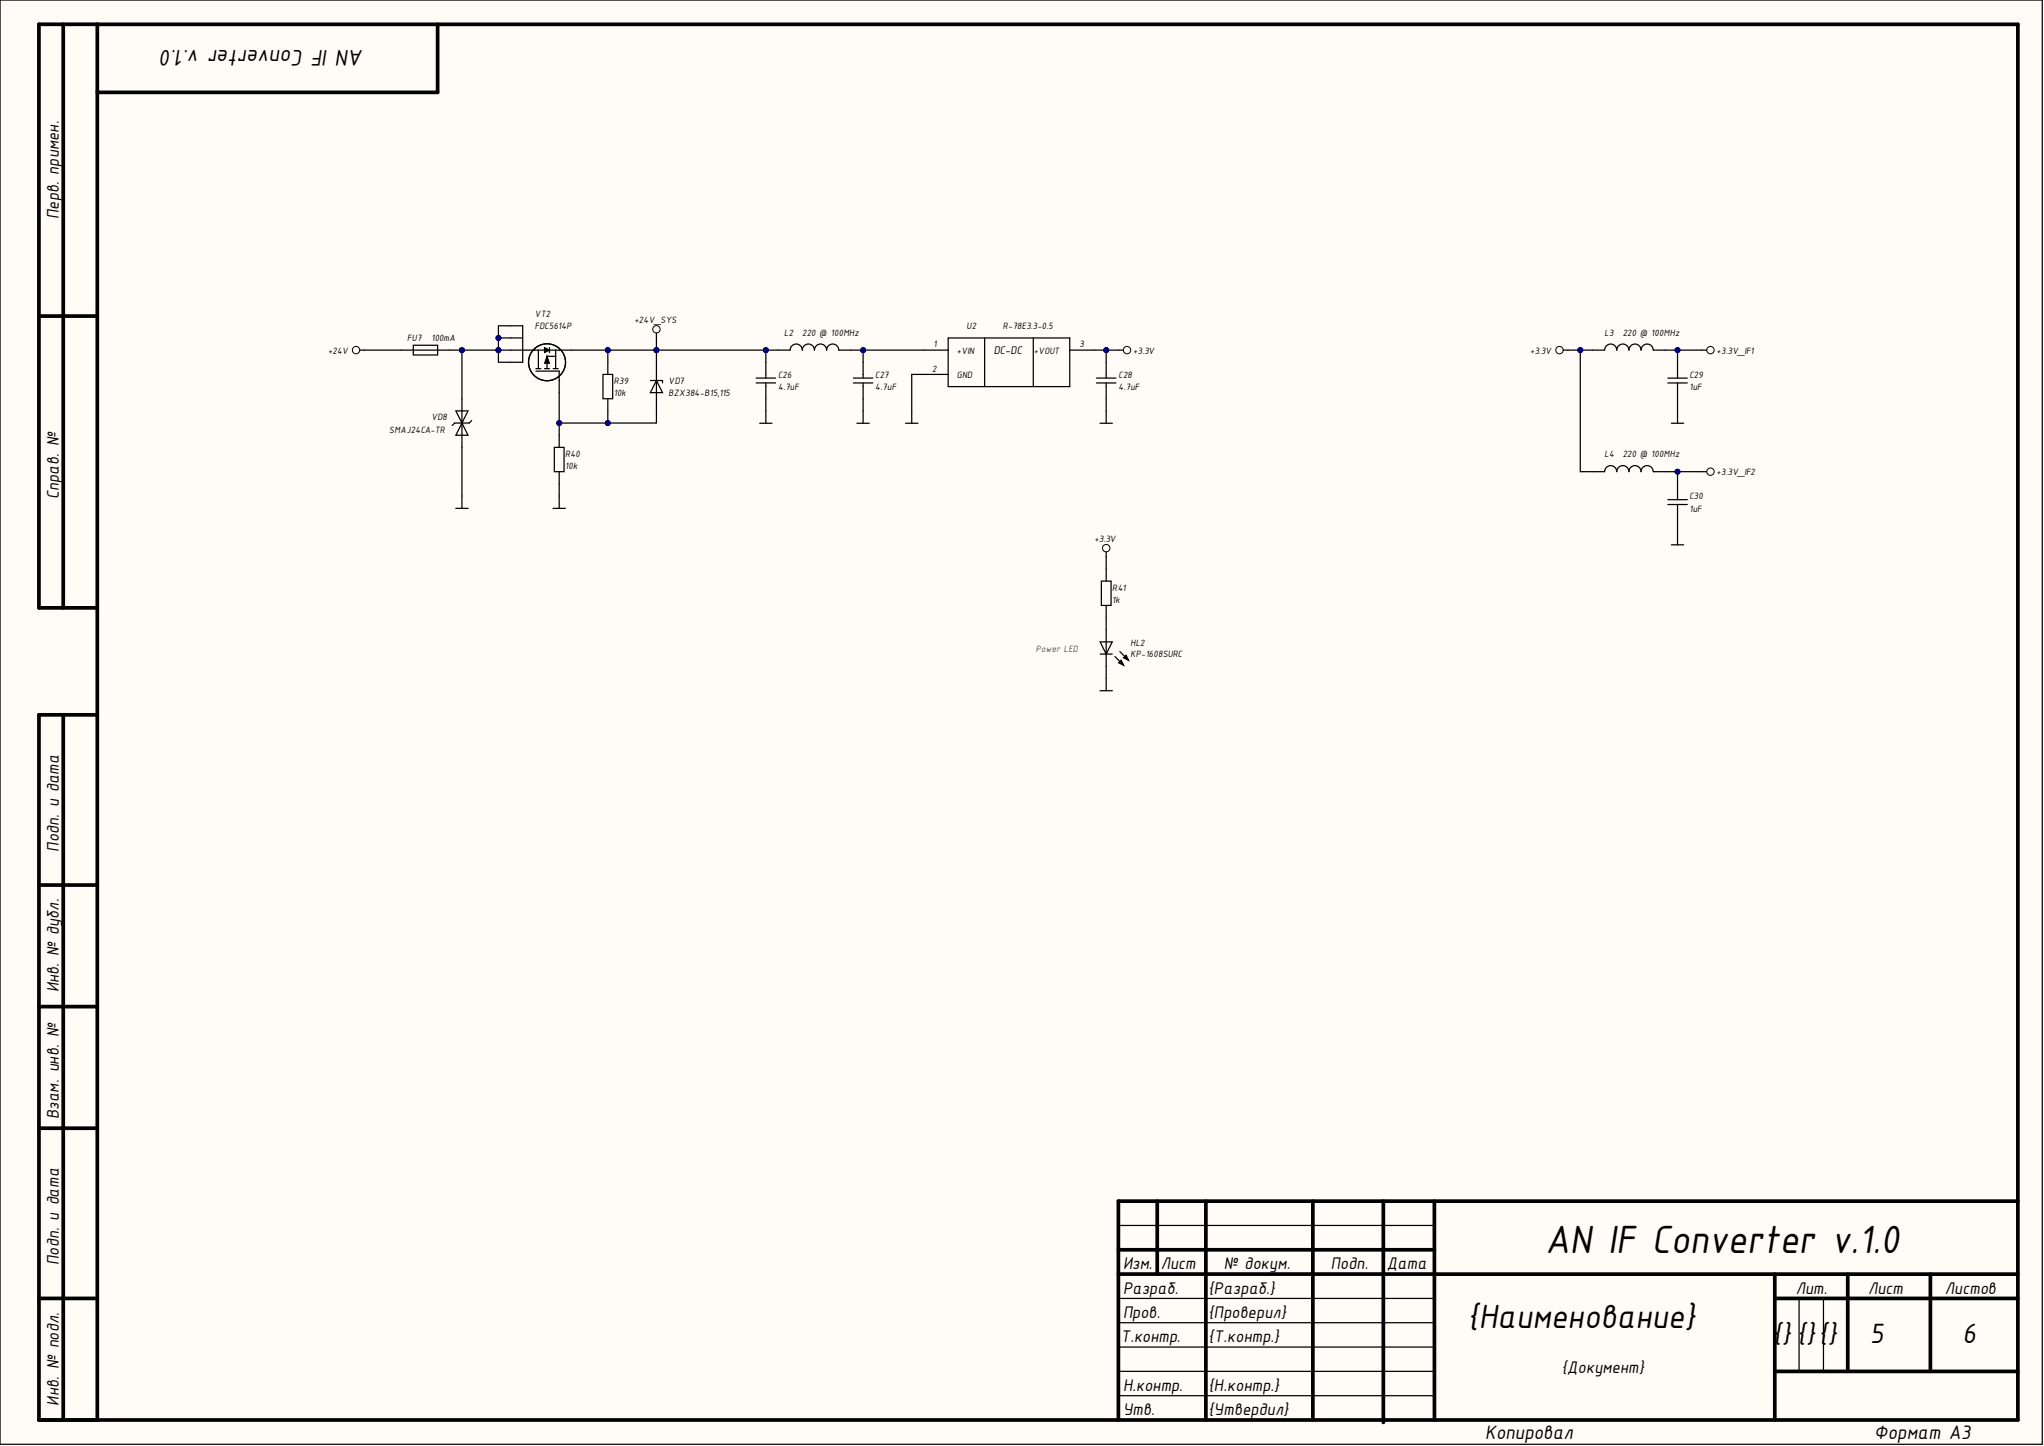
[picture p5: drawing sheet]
<svg xmlns="http://www.w3.org/2000/svg" width="420mm" height="297mm" viewBox="0 0 420 297" stroke-linecap="round" stroke-linejoin="round" font-family="sans-serif">
<defs><g id="words">
<text font-size="8.8" x="317.4" y="257.4">AN IF Converter v.1.0</text>
<text font-size="7.5" x="301.3" y="272.8">{Наименование}</text>
<g font-size="6.2">
<text x="364" y="275.9">{} {}{}</text>
<text x="384.1" y="275.9">5</text>
<text x="403" y="275.9">6</text>
</g>
<text font-size="5.1" x="74.7" y="10.2" transform="rotate(-180 74.7 10.2)">AN IF Converter v.1.0</text>
<g font-size="4.4">
<text x="305.1" y="295.6">Копировал</text>
<text x="385" y="295.6">Формат А3</text>
</g>
<g font-size="3.8">
<text x="12.1" y="45" transform="rotate(-90 12.1 45)">Перв. примен.</text>
<text x="12.1" y="102.5" transform="rotate(-90 12.1 102.5)">Справ. №</text>
<text x="12.1" y="175" transform="rotate(-90 12.1 175)">Подп. и дата</text>
<text x="12.1" y="203.8" transform="rotate(-90 12.1 203.8)">Инв. № дубл.</text>
<text x="12.1" y="229.9" transform="rotate(-90 12.1 229.9)">Взам. инв. №</text>
<text x="12.1" y="259.9" transform="rotate(-90 12.1 259.9)">Подп. и дата</text>
<text x="230.7" y="260.7">Изм.</text>
<text x="238.4" y="260.7">Лист</text>
<text x="251.4" y="260.7">№ докум.</text>
<text x="273.3" y="260.7">Подп.</text>
<text x="284.8" y="260.7">Дата</text>
<text x="230.7" y="265.7">Разраб.</text>
<text x="248.2" y="265.7">{Разраб.}</text>
<text x="368.8" y="265.7">Лит.</text>
<text x="383.7" y="265.7">Лист</text>
<text x="399.4" y="265.7">Листов</text>
<text x="230.2" y="275.7">Т.контр.</text>
<text x="230.7" y="270.7">Пров.</text>
<text x="248.2" y="270.7">{Проверил}</text>
<text x="248.2" y="275.7">{Т.контр.}</text>
<text x="230.7" y="285.8">Н.контр.</text>
<text x="248.2" y="285.8">{Н.контр.}</text>
<text x="320.7" y="282.1">{Документ}</text>
<text x="12.1" y="288.7" transform="rotate(-90 12.1 288.7)">Инв. № подл.</text>
<text x="230.7" y="290.8">Утв.</text>
<text x="248.2" y="290.8">{Утвердил}</text>
</g>
<text font-size="2.5" x="204.1" y="72.8">DC-DC</text>
<g font-size="2.1">
<text x="109.8" y="65.1">VT2</text>
<text x="83.6" y="70.1">FU7</text>
<text x="88.6" y="70.1">100mA</text>
<text x="109.8" y="67.7">FDC5614P</text>
<text x="130.3" y="66.4">+24V_SYS</text>
<text x="161.1" y="68.9">L2</text>
<text x="164.8" y="68.9">220 @ 100MHz</text>
<text x="191.8" y="71.4">1</text>
<text x="198.5" y="67.7">U2</text>
<text x="206" y="67.7">R-78E3.3-0.5</text>
<text x="221.7" y="71.4">3</text>
<text x="329.6" y="68.9">L3</text>
<text x="333.3" y="68.9">220 @ 100MHz</text>
<text x="67.4" y="72.6">+24V</text>
<text x="159.8" y="77.6">C26</text>
<text x="179.8" y="77.6">C27</text>
<text x="191.4" y="76.4">2</text>
<text x="196.5" y="77.6">GND</text>
<text x="196.5" y="72.6">+VIN</text>
<text x="212.3" y="72.6">+VOUT</text>
<text x="229.7" y="77.6">C28</text>
<text x="232.8" y="72.6">+3.3V</text>
<text x="314.3" y="72.6">+3.3V</text>
<text x="347" y="77.6">C29</text>
<text x="352.6" y="72.6">+3.3V_IF1</text>
<text x="126.1" y="78.9">R39</text>
<text x="126.1" y="81.4">10k</text>
<text x="137.3" y="78.9">VD7</text>
<text x="137.3" y="81.4">BZX384-B15,115</text>
<text x="159.8" y="80.2">4.7uF</text>
<text x="179.8" y="80.2">4.7uF</text>
<text x="229.7" y="80.2">4.7uF</text>
<text x="347" y="80.2">1uF</text>
<text x="79.9" y="88.9">SMAJ24CA-TR</text>
<text x="88.6" y="86.3">VD8</text>
<text x="116.1" y="93.9">R40</text>
<text x="329.6" y="93.9">L4</text>
<text x="333.3" y="93.9">220 @ 100MHz</text>
<text x="116.1" y="96.3">10k</text>
<text x="352.6" y="97.6">+3.3V_IF2</text>
<text x="347" y="102.6">C30</text>
<text x="347" y="105.1">1uF</text>
<text x="224.8" y="111.3">+3.3V</text>
<text x="228.5" y="121.4">R41</text>
<text x="228.5" y="123.8">1k</text>
<text x="232.2" y="132.6">HL2</text>
<text x="232.2" y="135.1">KP-1608SURC</text>
</g>
<text font-size="2.1" fill="#f00" x="212.7" y="133.9">Power LED</text>
</g></defs>
<g fill="#fffcf8">
<path d="M0 0h419.4v296.7h-419.4z" fill-rule="evenodd"/>
<path d="M0 0h419.4v296.7h-419.4z" fill-rule="evenodd"/>
</g>
<g fill="none" stroke="#000" stroke-width=".76">
<path d="M13 5v119.9M20 5v286.7M89.9 5v14h-69.9M8 64.9h12M20 124.9h-12v-119.9h406.4v286.7h-406.4v-144.9h12M13 146.8v144.9M8 181.8h12M8 206.8h12M8 231.8h12M229.7 256.7h64.9M237.7 246.7v15M247.7 246.7v45"/>
<path d="M269.6 246.7v45M284.1 246.7v45.5M294.6 246.7v45M414.4 246.7h-184.7v45M8 266.7h12M229.7 261.7h184.7M364.5 261.7v30M364.5 266.7h49.9M379.5 261.7v20M396.5 261.7v20M364.5 281.7h49.9"/>
</g>
<g fill="none" stroke="#000" stroke-width=".25">
<path d="M0 0h419.4v296.7h-419.4zM73.9 71.9h1M82.4 71.9h10M84.9 70.9h5v2h-5zM123.8 76.9h2v5h-2zM124.8 74.4v2.5M133.6 78.2h2.5v.5M134.8 78.2l1.3 2.5h-2.5zM134.8 75.7v7.5M321.1 71.9h1M327.1 71.9h2.5a1.25 1.25 0 0 1 1.2-1.2 1.25 1.25 0 0 1 1.3 1.2 1.25 1.25 0 0 1 1.2-1.2 1.25 1.25 0 0 1 1.3 1.2 1.25 1.25 0 0 1 1.2-1.2 1.25 1.25 0 0 1 1.2 1.2 1.25 1.25 0 0 1 1.3-1.2 1.25 1.25 0 0 1 1.2 1.2h11M93.6 84.4h2.5l-1.2 2.5z"/>
<path d="M94.9 86.9l1.2 2.5h-2.5zM94.9 81.9v10M96.9 86.4l-.5 .5h-3l-.5 .5M113.9 91.9h1.9v5h-1.9zM114.8 89.4v2.5M114.8 96.9v2.5M124.8 81.9v2.5M327.1 96.9h2.5a1.25 1.25 0 0 1 1.2-1.3 1.25 1.25 0 0 1 1.3 1.3 1.25 1.25 0 0 1 1.2-1.3 1.25 1.25 0 0 1 1.3 1.3 1.25 1.25 0 0 1 1.2-1.3 1.25 1.25 0 0 1 1.2 1.3 1.25 1.25 0 0 1 1.3-1.3 1.25 1.25 0 0 1 1.2 1.3h2.5M343.3 86.9h2.5M344.5 84.4v2.5M349.5 96.9h1M93.6 104.4h2.5"/>
<path d="M94.9 101.9v2.5M113.6 104.4h2.5M114.8 101.9v2.5M343.3 111.9h2.5M344.5 109.4v2.5M229.7 251.7h64.9M229.7 276.7h64.9M229.7 271.7h64.9M229.7 266.7h64.9M369.5 266.7v15M374.5 266.7v15M229.7 286.7h64.9"/>
<path d="M229.7 281.7h64.9"/>
</g>
<g fill="none" stroke="#000" stroke-width=".21">
<circle cx="73.1" cy="71.9" r=".76"/>
<circle cx="320.3" cy="71.9" r=".76"/>
<circle cx="351.3" cy="71.9" r=".76"/>
<circle cx="351.3" cy="96.9" r=".76"/>
</g>
<circle cx="344.5" cy="71.9" r=".51" fill="#000080"/>
<circle cx="344.5" cy="71.9" r=".51" fill="none" stroke="#000080" stroke-width=".21"/>
<path d="M344.5 71.9v2.5" fill="none" stroke="#000" stroke-width=".25"/>
<circle cx="344.5" cy="71.9" r=".51" fill="#000080"/>
<circle cx="344.5" cy="71.9" r=".51" fill="none" stroke="#000080" stroke-width=".21"/>
<path d="M342 96.9h7.5" fill="none" stroke="#000" stroke-width=".25"/>
<circle cx="344.5" cy="96.9" r=".51" fill="#000080"/>
<circle cx="344.5" cy="96.9" r=".51" fill="none" stroke="#000080" stroke-width=".21"/>
<path d="M344.5 96.9v2.5" fill="none" stroke="#000" stroke-width=".25"/>
<circle cx="344.5" cy="96.9" r=".51" fill="#000080"/>
<circle cx="344.5" cy="96.9" r=".51" fill="none" stroke="#000080" stroke-width=".21"/>
<path d="M322.1 71.9h5" fill="none" stroke="#000" stroke-width=".25"/>
<circle cx="324.6" cy="71.9" r=".51" fill="#000080"/>
<circle cx="324.6" cy="71.9" r=".51" fill="none" stroke="#000080" stroke-width=".21"/>
<path d="M324.6 71.9v25h2.5" fill="none" stroke="#000" stroke-width=".25"/>
<circle cx="324.6" cy="71.9" r=".51" fill="#000080"/>
<circle cx="324.6" cy="71.9" r=".51" fill="none" stroke="#000080" stroke-width=".21"/>
<path d="M74.9 71.9h7.5M92.4 71.9h2.5v10M344.5 81.9v2.5M344.5 106.9v2.5" fill="none" stroke="#000" stroke-width=".25"/>
<circle cx="94.9" cy="71.9" r=".51" fill="#000080"/>
<circle cx="94.9" cy="71.9" r=".51" fill="none" stroke="#000080" stroke-width=".21"/>
<path d="M104.9 66.9h-2.5v7.5h2.5M94.9 91.9v10" fill="none" stroke="#000" stroke-width=".25"/>
<circle cx="102.4" cy="69.4" r=".51" fill="#000080"/>
<circle cx="102.4" cy="69.4" r=".51" fill="none" stroke="#000080" stroke-width=".21"/>
<circle cx="102.4" cy="71.9" r=".51" fill="#000080"/>
<circle cx="102.4" cy="71.9" r=".51" fill="none" stroke="#000080" stroke-width=".21"/>
<path d="M102.4 71.9h2.5" fill="none" stroke="#000" stroke-width=".25"/>
<circle cx="102.4" cy="71.9" r=".51" fill="#000080"/>
<circle cx="102.4" cy="71.9" r=".51" fill="none" stroke="#000080" stroke-width=".21"/>
<path d="M102.4 69.4h2.5" fill="none" stroke="#000" stroke-width=".25"/>
<circle cx="102.4" cy="69.4" r=".51" fill="#000080"/>
<circle cx="102.4" cy="69.4" r=".51" fill="none" stroke="#000080" stroke-width=".21"/>
<path d="M94.9 71.9h7.5" fill="none" stroke="#000" stroke-width=".25"/>
<circle cx="102.4" cy="71.9" r=".51" fill="#000080"/>
<circle cx="102.4" cy="71.9" r=".51" fill="none" stroke="#000080" stroke-width=".21"/>
<circle cx="94.9" cy="71.9" r=".51" fill="#000080"/>
<circle cx="94.9" cy="71.9" r=".51" fill="none" stroke="#000080" stroke-width=".21"/>
<path d="M117.3 71.9h17.5v3.8" fill="none" stroke="#000" stroke-width=".25"/>
<circle cx="124.8" cy="71.9" r=".51" fill="#000080"/>
<circle cx="124.8" cy="71.9" r=".51" fill="none" stroke="#000080" stroke-width=".21"/>
<circle cx="134.8" cy="71.9" r=".51" fill="#000080"/>
<circle cx="134.8" cy="71.9" r=".51" fill="none" stroke="#000080" stroke-width=".21"/>
<path d="M114.8 80.7v6.2h20v-3.7" fill="none" stroke="#000" stroke-width=".25"/>
<circle cx="124.8" cy="86.9" r=".51" fill="#000080"/>
<circle cx="124.8" cy="86.9" r=".51" fill="none" stroke="#000080" stroke-width=".21"/>
<circle cx="114.8" cy="86.9" r=".51" fill="#000080"/>
<circle cx="114.8" cy="86.9" r=".51" fill="none" stroke="#000080" stroke-width=".21"/>
<path d="M124.8 71.9v2.5" fill="none" stroke="#000" stroke-width=".25"/>
<circle cx="124.8" cy="71.9" r=".51" fill="#000080"/>
<circle cx="124.8" cy="71.9" r=".51" fill="none" stroke="#000080" stroke-width=".21"/>
<path d="M124.8 84.4v2.5" fill="none" stroke="#000" stroke-width=".25"/>
<circle cx="124.8" cy="86.9" r=".51" fill="#000080"/>
<circle cx="124.8" cy="86.9" r=".51" fill="none" stroke="#000080" stroke-width=".21"/>
<path d="M114.8 86.9v2.5" fill="none" stroke="#000" stroke-width=".25"/>
<circle cx="114.8" cy="86.9" r=".51" fill="#000080"/>
<circle cx="114.8" cy="86.9" r=".51" fill="none" stroke="#000080" stroke-width=".21"/>
<path d="M134.8 68.4v3.5M114.8 99.4v2.5" fill="none" stroke="#000" stroke-width=".25"/>
<circle cx="134.8" cy="67.6" r=".76" fill="none" stroke="#000" stroke-width=".21"/>
<circle cx="134.8" cy="71.9" r=".51" fill="#000080"/>
<circle cx="134.8" cy="71.9" r=".51" fill="none" stroke="#000080" stroke-width=".21"/>
<path d="M159.8 71.9h2.5a1.25 1.25 0 0 1 1.2-1.2 1.25 1.25 0 0 1 1.3 1.2 1.25 1.25 0 0 1 1.2-1.2 1.25 1.25 0 0 1 1.3 1.2 1.25 1.25 0 0 1 1.2-1.2 1.25 1.25 0 0 1 1.3 1.2 1.25 1.25 0 0 1 1.2-1.2 1.25 1.25 0 0 1 1.3 1.2h2.5M194.7 76.9h-7.4v10M194.7 71.9h-17.4v2.5M194.7 69.4h25v10h-25zM202.2 69.4v10M212.2 69.4v10M219.7 71.9h5M186 86.9h2.5" fill="none" stroke="#000" stroke-width=".25"/>
<circle cx="177.3" cy="71.9" r=".51" fill="#000080"/>
<circle cx="177.3" cy="71.9" r=".51" fill="none" stroke="#000080" stroke-width=".21"/>
<path d="M174.8 71.9h2.5M176 86.9h2.5M177.3 81.9v5" fill="none" stroke="#000" stroke-width=".25"/>
<circle cx="177.3" cy="71.9" r=".51" fill="#000080"/>
<circle cx="177.3" cy="71.9" r=".51" fill="none" stroke="#000080" stroke-width=".21"/>
<path d="M224.7 71.9h2.5v5.8M225.2 77.7h4M225.2 78.7h4M227.2 78.7v8.2M225.9 86.9h2.6" fill="none" stroke="#000" stroke-width=".25"/>
<circle cx="227.2" cy="71.9" r=".51" fill="#000080"/>
<circle cx="227.2" cy="71.9" r=".51" fill="none" stroke="#000080" stroke-width=".21"/>
<path d="M134.8 71.9h25M156 86.9h2.6M157.3 81.9v5" fill="none" stroke="#000" stroke-width=".25"/>
<circle cx="134.8" cy="71.9" r=".51" fill="#000080"/>
<circle cx="134.8" cy="71.9" r=".51" fill="none" stroke="#000080" stroke-width=".21"/>
<circle cx="157.3" cy="71.9" r=".51" fill="#000080"/>
<circle cx="157.3" cy="71.9" r=".51" fill="none" stroke="#000080" stroke-width=".21"/>
<path d="M157.3 71.9v2.5" fill="none" stroke="#000" stroke-width=".25"/>
<circle cx="157.3" cy="71.9" r=".51" fill="#000080"/>
<circle cx="157.3" cy="71.9" r=".51" fill="none" stroke="#000080" stroke-width=".21"/>
<circle cx="231.5" cy="71.9" r=".76" fill="none" stroke="#000" stroke-width=".21"/>
<path d="M227.2 71.9h3.5" fill="none" stroke="#000" stroke-width=".25"/>
<circle cx="227.2" cy="71.9" r=".51" fill="#000080"/>
<circle cx="227.2" cy="71.9" r=".51" fill="none" stroke="#000080" stroke-width=".21"/>
<g fill="none" stroke="#000" stroke-width=".25">
<path d="M104.9 66.9h2.5v7.5h-2.5M104.9 71.9h12.4M104.9 69.4h2.5M110.1 76.2h4.7v4.5M110.1 75.7h1M110.6 71.9v3.8M111.8 75.7h1.1M111.8 71.4l1.1 .5-1.1 .5zM111.8 71.7l.8 .2-.8 .3M112.9 71.4v1M113.6 75.7h1M114.1 73.2h-1.7v2.5"/>
<path d="M114.1 71.9v3.8M155.3 78.7h4M155.3 77.7h4M157.3 74.4v3.3M157.3 78.7v3.2M175.3 78.7h4M175.3 77.7h4M177.3 74.4v3.3M177.3 78.7v3.2M342.6 78.7h3.9M342.6 77.7h3.9M344.5 74.4v3.3"/>
<path d="M344.5 78.7v3.2M344.5 99.4v3.2M226.2 119.4h2v5h-2zM227.2 113.4v6M342.6 103.6h3.9M342.6 102.6h3.9M344.5 103.6v3.3M225.9 131.9h2.5l-1.2 2.5zM225.9 134.4h2.5M227.2 124.4v17.5M229 134.9l1.8 1.7M230 133.9l1.8 1.7"/>
<path d="M230.3 135.6l.5 1-1-.5zM231.3 134.6l.5 1-1-.5zM225.9 141.9h2.6"/>
<circle cx="112.4" cy="74.4" r="3.8"/>
</g>
<path d="M112.4 73.1l.5 1.5h-1.1zM230.3 135.6l.5 1-1-.5zM231.3 134.6l.5 1-1-.5z" fill="#000"/>
<g fill="none" stroke="#000" stroke-width=".21">
<path d="M112.4 73.1l.5 1.5h-1.1z"/>
<circle cx="227.2" cy="112.6" r=".76"/>
</g>
<use href="#words"/>
</svg>
